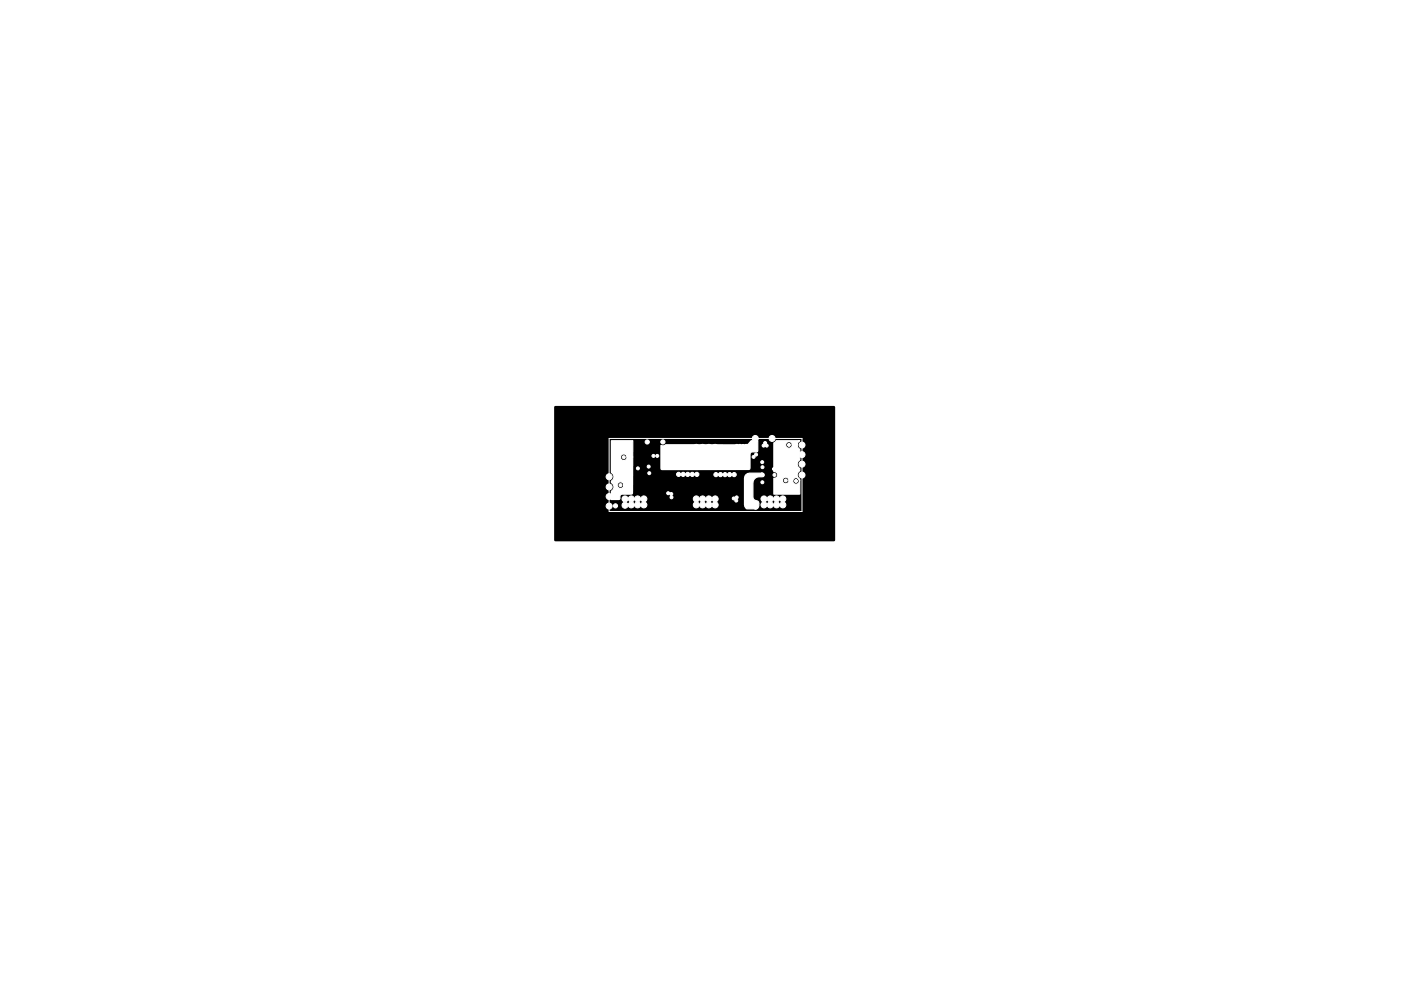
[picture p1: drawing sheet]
<svg xmlns="http://www.w3.org/2000/svg" width="297mm" height="210mm" viewBox="0 0 297 210" stroke-linecap="round" stroke-linejoin="round" font-family="sans-serif">
<path d="M117.7 86.4h59.1v28.2h-59.1z" fill="#000" stroke="#000" stroke-width=".5"/>
<path d="M129.1 93h40.9v15.5h-40.9z" fill="none" stroke="#fff" stroke-width=".21"/>
<g fill="#fff" stroke="#fff" stroke-width=".21">
<circle cx="148.9" cy="96.2" r=".63"/>
<circle cx="150.3" cy="96.2" r=".63"/>
<circle cx="160.1" cy="93" r=".63"/>
<circle cx="151.6" cy="96.2" r=".63"/>
<circle cx="151.6" cy="94.9" r=".63"/>
<circle cx="147.6" cy="96.2" r=".63"/>
<circle cx="149" cy="94.9" r=".63"/>
<circle cx="147.6" cy="94.9" r=".63"/>
<circle cx="150.3" cy="94.9" r=".63"/>
<circle cx="149" cy="107.1" r=".63"/>
<circle cx="147.6" cy="107.1" r=".63"/>
<circle cx="162" cy="107.1" r=".63"/>
<circle cx="132.5" cy="107.2" r=".63"/>
<circle cx="133.8" cy="107.1" r=".63"/>
<circle cx="136.5" cy="105.9" r=".63"/>
<circle cx="136.5" cy="107.1" r=".63"/>
<circle cx="133.8" cy="105.9" r=".63"/>
<circle cx="135.2" cy="105.9" r=".63"/>
<circle cx="135.2" cy="107.1" r=".63"/>
<circle cx="132.5" cy="105.9" r=".63"/>
<circle cx="129.1" cy="101.2" r=".63"/>
<circle cx="150.3" cy="107.1" r=".63"/>
<circle cx="151.6" cy="107.1" r=".63"/>
<circle cx="147.6" cy="105.9" r=".63"/>
<circle cx="149" cy="105.9" r=".63"/>
<circle cx="150.3" cy="105.9" r=".63"/>
<circle cx="151.6" cy="105.9" r=".63"/>
<circle cx="163.3" cy="105.9" r=".63"/>
<circle cx="164.6" cy="105.9" r=".63"/>
<circle cx="162" cy="105.9" r=".63"/>
<circle cx="163.3" cy="107.1" r=".63"/>
<circle cx="164.6" cy="107.1" r=".63"/>
<circle cx="166" cy="105.9" r=".63"/>
<circle cx="166" cy="107.1" r=".63"/>
<circle cx="163.7" cy="93" r=".63"/>
<circle cx="170" cy="94.4" r=".63"/>
<circle cx="129.1" cy="105.3" r=".63"/>
<circle cx="129.1" cy="103.3" r=".63"/>
<circle cx="170" cy="100.8" r=".63"/>
<circle cx="129.1" cy="107.4" r=".63"/>
<circle cx="170" cy="96.5" r=".63"/>
<circle cx="170" cy="98.5" r=".63"/>
<circle cx="131.1" cy="97" r=".32"/>
<circle cx="166.8" cy="100" r=".32"/>
<circle cx="167.4" cy="99.7" r=".32"/>
<circle cx="131.1" cy="98.6" r=".32"/>
<circle cx="131.7" cy="104.3" r=".44"/>
<circle cx="168.4" cy="96.3" r=".32"/>
<circle cx="167.2" cy="96.8" r=".32"/>
<circle cx="168" cy="96.8" r=".32"/>
<circle cx="167.6" cy="96.3" r=".32"/>
<circle cx="164.1" cy="99.5" r=".32"/>
<circle cx="160.2" cy="106.8" r=".32"/>
<circle cx="160.2" cy="107.7" r=".32"/>
<circle cx="161.6" cy="100.6" r=".32"/>
<circle cx="146.8" cy="100.6" r=".44"/>
<circle cx="143.9" cy="100.6" r=".44"/>
<circle cx="144.8" cy="100.6" r=".44"/>
<circle cx="145.8" cy="100.6" r=".44"/>
<circle cx="147.7" cy="100.6" r=".44"/>
<circle cx="141.7" cy="104.6" r=".32"/>
<circle cx="142.3" cy="104.8" r=".32"/>
<circle cx="137.7" cy="100.4" r=".32"/>
<circle cx="142.4" cy="105.5" r=".32"/>
<circle cx="130.5" cy="107.3" r=".44"/>
<circle cx="167.3" cy="94.4" r=".32"/>
<circle cx="166.6" cy="101.9" r=".32"/>
<circle cx="132.2" cy="97" r=".32"/>
<circle cx="137.2" cy="93.8" r=".44"/>
<circle cx="161.6" cy="98.1" r=".32"/>
<circle cx="161.9" cy="94.5" r=".32"/>
<circle cx="162.2" cy="94" r=".32"/>
<circle cx="162.6" cy="94.5" r=".32"/>
<circle cx="140.5" cy="93.8" r=".44"/>
<circle cx="137.5" cy="99" r=".32"/>
<circle cx="153.7" cy="100.7" r=".44"/>
<circle cx="155.7" cy="100.7" r=".44"/>
<circle cx="151.8" cy="100.7" r=".44"/>
<circle cx="152.8" cy="100.7" r=".44"/>
<circle cx="154.7" cy="100.7" r=".44"/>
<circle cx="156.2" cy="105.5" r=".32"/>
<circle cx="155.6" cy="105.7" r=".32"/>
<circle cx="156.1" cy="106.2" r=".32"/>
<circle cx="161.6" cy="102.3" r=".32"/>
<circle cx="157.5" cy="94.6" r=".32"/>
<circle cx="156.9" cy="94.6" r=".32"/>
<circle cx="156.2" cy="94.6" r=".32"/>
<circle cx="139.3" cy="96.7" r=".32"/>
<circle cx="138.5" cy="96.7" r=".32"/>
<circle cx="142.9" cy="95.3" r=".32"/>
<circle cx="142.6" cy="95.9" r=".32"/>
<circle cx="143.6" cy="95.6" r=".32"/>
<circle cx="161.7" cy="99.1" r=".32"/>
<circle cx="156.4" cy="99.3" r=".32"/>
<circle cx="157.1" cy="99.2" r=".32"/>
<circle cx="158.2" cy="94.6" r=".32"/>
<circle cx="158.8" cy="94.6" r=".32"/>
<circle cx="160.3" cy="96.4" r=".32"/>
<circle cx="159.8" cy="96.9" r=".32"/>
<circle cx="168.8" cy="102" r=".32"/>
<circle cx="164.2" cy="100.8" r=".32"/>
<circle cx="131.6" cy="102.9" r=".32"/>
<circle cx="135.2" cy="99.4" r=".32"/>
</g>
<path d="M160.2 106.8h.1" fill="none" stroke="#fff" stroke-width=".51"/>
<g fill="#fff" stroke="#fff" stroke-width=".25">
<path d="M164.1 94l.5-.5h5l-.5 .4-.1 .4h-1a.7 .7 0 0 0-1.1-.5 .7 .7 0 0 0 0 1.2 .7 .7 0 0 0 1.1-.5v-.2h1l.1 .6 .5 .4v2.3a1.02 1.02 0 0 0 0 1.8v.5a1.02 1.02 0 0 0 0 1.8v.3a.76 .76 0 0 0-.7-.7 .76 .76 0 0 0-.8 .6h-.8a.7 .7 0 0 0-1.1-.6 .7 .7 0 0 0 0 1.2 .7 .7 0 0 0 1.1-.5v-.1h.8a.7 .7 0 0 0 .6 .8 .7 .7 0 0 0 .8-.7l.1 2.8h-5.5v-3.3a.7 .7 0 0 0 .8-.7 .7 .7 0 0 0-.8-.7z"/>
<path d="M129.6 93.5h4.6l-.1 3.4h-1.2a.7 .7 0 0 0-1-.5 .7 .7 0 0 0 0 1.2 .7 .7 0 0 0 1-.5v-.2h1.2v6h-1.8a.7 .7 0 0 0-1.1-.6 .7 .7 0 0 0 0 1.2 .7 .7 0 0 0 1.1-.5v-.1h1.8l-.1 1.9h-2.1l-.4 .2-.1 .9-1.8 .1v-1.8a1.02 1.02 0 0 0 0-1.8v-.3a1.02 1.02 0 0 0 0-1.8z"/>
<path d="M158.2 100.7l.7-.3h2.7a.38 .38 0 0 1 .4 .4 .38 .38 0 0 1-.4 .4h-.7a1.31 1.31 0 0 0-1.2 .7l-.1 3.6 .4 .6 .6 .2a1.22 1.22 0 0 1-.1 1.7h-2.1l-.5-.5v-6z"/>
<path d="M140.2 94.5l.4 .1 .5-.2h17.2l.3-.2 .7-.7h1.4v2.2l-.3 .2h-1l-.3 .2-.1 3.3-.2 .2h-18.5l-.2-.2z"/>
</g>
</svg>
